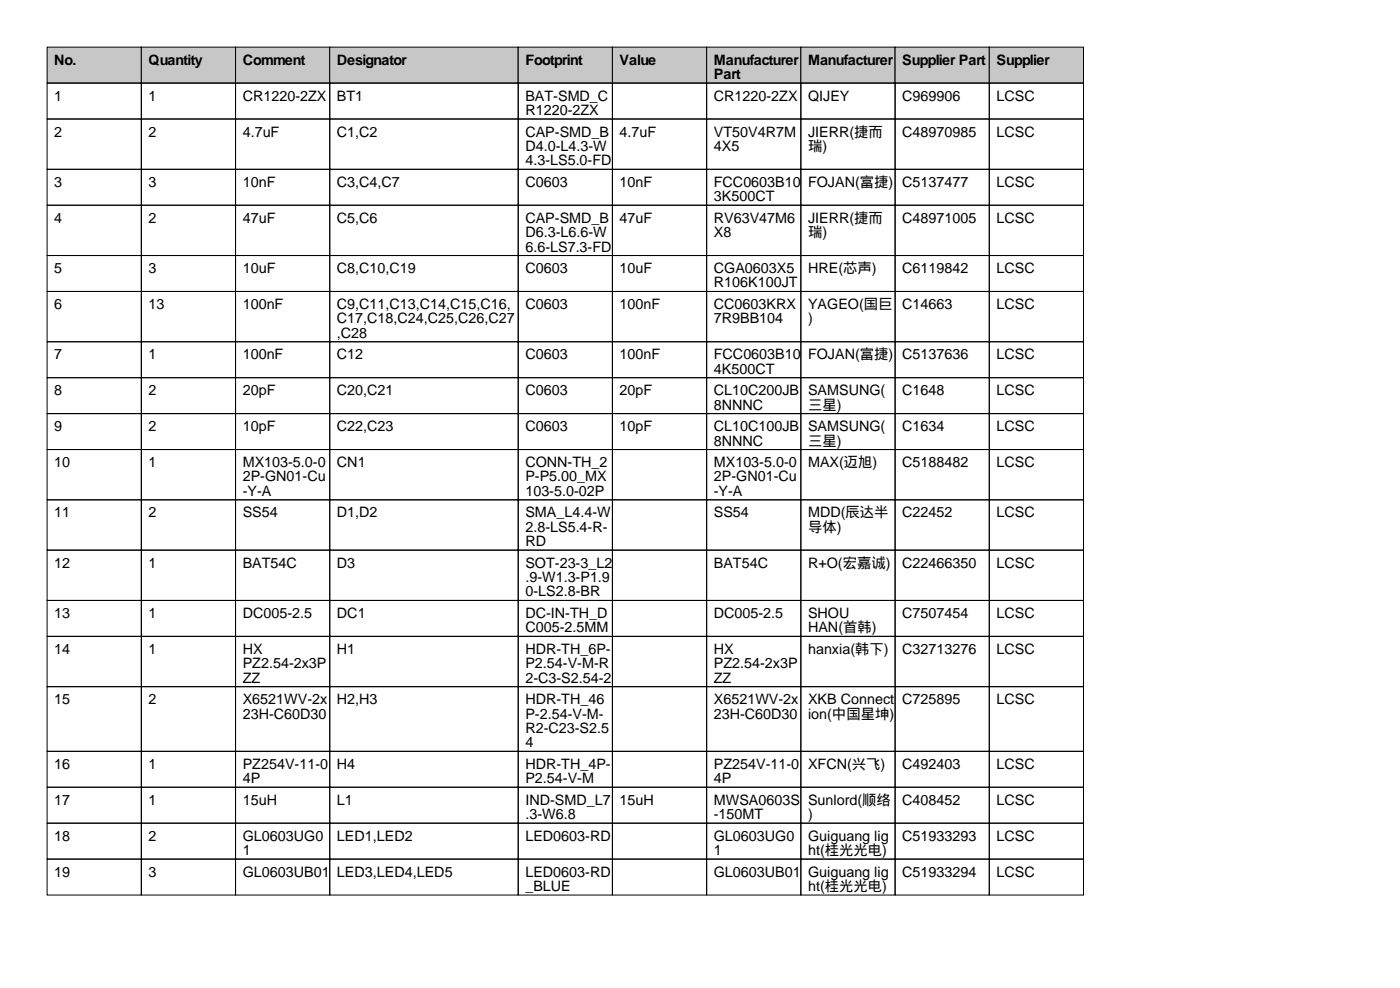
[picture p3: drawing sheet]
<svg xmlns="http://www.w3.org/2000/svg" width="297mm" height="210mm" viewBox="0 0 297 210" stroke-linecap="round" stroke-linejoin="round" font-family="sans-serif">
<defs><g id="words">
<g font-size="3">
<text x="11.5" y="13.7">No.</text>
<text x="31.5" y="13.7">Quantity</text>
<text x="51.5" y="13.7">Comment</text>
<text x="71.5" y="13.7">Designator</text>
<text x="111.5" y="13.7">Footprint</text>
<text x="131.5" y="13.7">Value</text>
<text x="151.5" y="13.7">Manufacturer</text>
<text x="151.5" y="16.8">Part</text>
<text x="171.5" y="13.7">Manufacturer</text>
<text x="191.5" y="13.7">Supplier Part</text>
<text x="211.5" y="13.7">Supplier</text>
<text x="11.5" y="21.3">1</text>
<text x="31.5" y="21.3">1</text>
<text x="51.5" y="21.3">CR1220-2ZX</text>
<text x="71.5" y="21.3">BT1</text>
<text x="111.5" y="21.3">BAT-SMD_C</text>
<text x="151.5" y="21.3">CR1220-2ZX</text>
<text x="171.5" y="21.3">QIJEY</text>
<text x="191.5" y="21.3">C969906</text>
<text x="211.5" y="21.3">LCSC</text>
<text x="11.5" y="29">2</text>
<text x="31.5" y="29">2</text>
<text x="51.5" y="29">4.7uF</text>
<text x="71.5" y="29">C1,C2</text>
<text x="111.5" y="24.4">R1220-2ZX</text>
<text x="111.5" y="29">CAP-SMD_B</text>
<text x="131.5" y="29">4.7uF</text>
<text x="151.5" y="29">VT50V4R7M</text>
<text x="171.5" y="29">JIERR(捷而</text>
<text x="191.5" y="29">C48970985</text>
<text x="211.5" y="29">LCSC</text>
<text x="111.5" y="32">D4.0-L4.3-W</text>
<text x="111.5" y="35.1">4.3-LS5.0-FD</text>
<text x="151.5" y="32">4X5</text>
<text x="171.5" y="32">瑞)</text>
<text x="11.5" y="39.6">3</text>
<text x="31.5" y="39.6">3</text>
<text x="51.5" y="39.6">10nF</text>
<text x="71.5" y="39.6">C3,C4,C7</text>
<text x="111.5" y="39.6">C0603</text>
<text x="131.5" y="39.6">10nF</text>
<text x="151.5" y="39.6">FCC0603B10</text>
<text x="171.5" y="39.6">FOJAN(富捷)</text>
<text x="191.5" y="39.6">C5137477</text>
<text x="211.5" y="39.6">LCSC</text>
<text x="11.5" y="47.2">4</text>
<text x="31.5" y="47.2">2</text>
<text x="51.5" y="47.2">47uF</text>
<text x="71.5" y="47.2">C5,C6</text>
<text x="111.5" y="47.2">CAP-SMD_B</text>
<text x="131.5" y="47.2">47uF</text>
<text x="151.5" y="42.7">3K500CT</text>
<text x="151.5" y="47.2">RV63V47M6</text>
<text x="171.5" y="47.2">JIERR(捷而</text>
<text x="191.5" y="47.2">C48971005</text>
<text x="211.5" y="47.2">LCSC</text>
<text x="111.5" y="50.3">D6.3-L6.6-W</text>
<text x="111.5" y="53.3">6.6-LS7.3-FD</text>
<text x="151.5" y="50.3">X8</text>
<text x="171.5" y="50.3">瑞)</text>
<text x="11.5" y="57.9">5</text>
<text x="31.5" y="57.9">3</text>
<text x="51.5" y="57.9">10uF</text>
<text x="71.5" y="57.9">C8,C10,C19</text>
<text x="111.5" y="57.9">C0603</text>
<text x="131.5" y="57.9">10uF</text>
<text x="151.5" y="57.9">CGA0603X5</text>
<text x="171.5" y="57.9">HRE(芯声)</text>
<text x="191.5" y="57.9">C6119842</text>
<text x="211.5" y="57.9">LCSC</text>
<text x="11.5" y="65.5">6</text>
<text x="31.5" y="65.5">13</text>
<text x="51.5" y="65.5">100nF</text>
<text x="71.5" y="65.5">C9,C11,C13,C14,C15,C16,</text>
<text x="111.5" y="65.5">C0603</text>
<text x="131.5" y="65.5">100nF</text>
<text x="151.5" y="61">R106K100JT</text>
<text x="151.5" y="65.5">CC0603KRX</text>
<text x="171.5" y="65.5">YAGEO(国巨</text>
<text x="191.5" y="65.5">C14663</text>
<text x="211.5" y="65.5">LCSC</text>
<text x="71.5" y="68.6">C17,C18,C24,C25,C26,C27</text>
<text x="71.5" y="71.6">,C28</text>
<text x="151.5" y="68.6">7R9BB104</text>
<text x="171.5" y="68.6">)</text>
<text x="11.5" y="76.2">7</text>
<text x="31.5" y="76.2">1</text>
<text x="51.5" y="76.2">100nF</text>
<text x="71.5" y="76.2">C12</text>
<text x="111.5" y="76.2">C0603</text>
<text x="131.5" y="76.2">100nF</text>
<text x="151.5" y="76.2">FCC0603B10</text>
<text x="171.5" y="76.2">FOJAN(富捷)</text>
<text x="191.5" y="76.2">C5137636</text>
<text x="211.5" y="76.2">LCSC</text>
<text x="11.5" y="83.8">8</text>
<text x="31.5" y="83.8">2</text>
<text x="51.5" y="83.8">20pF</text>
<text x="71.5" y="83.8">C20,C21</text>
<text x="111.5" y="83.8">C0603</text>
<text x="131.5" y="83.8">20pF</text>
<text x="151.5" y="79.3">4K500CT</text>
<text x="151.5" y="83.8">CL10C200JB</text>
<text x="171.5" y="83.8">SAMSUNG(</text>
<text x="191.5" y="83.8">C1648</text>
<text x="211.5" y="83.8">LCSC</text>
<text x="151.5" y="86.9">8NNNC</text>
<text x="171.5" y="86.9">三星)</text>
<text x="11.5" y="91.4">9</text>
<text x="31.5" y="91.4">2</text>
<text x="51.5" y="91.4">10pF</text>
<text x="71.5" y="91.4">C22,C23</text>
<text x="111.5" y="91.4">C0603</text>
<text x="131.5" y="91.4">10pF</text>
<text x="151.5" y="91.4">CL10C100JB</text>
<text x="151.5" y="94.5">8NNNC</text>
<text x="171.5" y="91.4">SAMSUNG(</text>
<text x="171.5" y="94.5">三星)</text>
<text x="191.5" y="91.4">C1634</text>
<text x="211.5" y="91.4">LCSC</text>
<text x="11.5" y="99.1">10</text>
<text x="31.5" y="99.1">1</text>
<text x="51.5" y="99.1">MX103-5.0-0</text>
<text x="71.5" y="99.1">CN1</text>
<text x="111.5" y="99.1">CONN-TH_2</text>
<text x="151.5" y="99.1">MX103-5.0-0</text>
<text x="171.5" y="99.1">MAX(迈旭)</text>
<text x="191.5" y="99.1">C5188482</text>
<text x="211.5" y="99.1">LCSC</text>
<text x="51.5" y="102.1">2P-GN01-Cu</text>
<text x="51.5" y="105.2">-Y-A</text>
<text x="111.5" y="102.1">P-P5.00_MX</text>
<text x="111.5" y="105.2">103-5.0-02P</text>
<text x="151.5" y="102.1">2P-GN01-Cu</text>
<text x="151.5" y="105.2">-Y-A</text>
<text x="11.5" y="109.7">11</text>
<text x="31.5" y="109.7">2</text>
<text x="51.5" y="109.7">SS54</text>
<text x="71.5" y="109.7">D1,D2</text>
<text x="111.5" y="109.7">SMA_L4.4-W</text>
<text x="111.5" y="112.8">2.8-LS5.4-R-</text>
<text x="151.5" y="109.7">SS54</text>
<text x="171.5" y="109.7">MDD(辰达半</text>
<text x="171.5" y="112.8">导体)</text>
<text x="191.5" y="109.7">C22452</text>
<text x="211.5" y="109.7">LCSC</text>
<text x="111.5" y="115.8">RD</text>
<text x="11.5" y="120.4">12</text>
<text x="31.5" y="120.4">1</text>
<text x="51.5" y="120.4">BAT54C</text>
<text x="71.5" y="120.4">D3</text>
<text x="111.5" y="120.4">SOT-23-3_L2</text>
<text x="111.5" y="123.4">.9-W1.3-P1.9</text>
<text x="151.5" y="120.4">BAT54C</text>
<text x="171.5" y="120.4">R+O(宏嘉诚)</text>
<text x="191.5" y="120.4">C22466350</text>
<text x="211.5" y="120.4">LCSC</text>
<text x="11.5" y="131.1">13</text>
<text x="31.5" y="131.1">1</text>
<text x="51.5" y="131.1">DC005-2.5</text>
<text x="71.5" y="131.1">DC1</text>
<text x="111.5" y="126.5">0-LS2.8-BR</text>
<text x="111.5" y="131.1">DC-IN-TH_D</text>
<text x="151.5" y="131.1">DC005-2.5</text>
<text x="171.5" y="131.1">SHOU</text>
<text x="191.5" y="131.1">C7507454</text>
<text x="211.5" y="131.1">LCSC</text>
<text x="111.5" y="134.1">C005-2.5MM</text>
<text x="171.5" y="134.1">HAN(首韩)</text>
<text x="11.5" y="138.7">14</text>
<text x="31.5" y="138.7">1</text>
<text x="51.5" y="138.7">HX</text>
<text x="51.5" y="141.7">PZ2.54-2x3P</text>
<text x="71.5" y="138.7">H1</text>
<text x="111.5" y="138.7">HDR-TH_6P-</text>
<text x="111.5" y="141.7">P2.54-V-M-R</text>
<text x="151.5" y="138.7">HX</text>
<text x="151.5" y="141.7">PZ2.54-2x3P</text>
<text x="171.5" y="138.7">hanxia(韩下)</text>
<text x="191.5" y="138.7">C32713276</text>
<text x="211.5" y="138.7">LCSC</text>
<text x="11.5" y="149.4">15</text>
<text x="31.5" y="149.4">2</text>
<text x="51.5" y="144.8">ZZ</text>
<text x="51.5" y="149.4">X6521WV-2x</text>
<text x="71.5" y="149.4">H2,H3</text>
<text x="111.5" y="144.8">2-C3-S2.54-2</text>
<text x="111.5" y="149.4">HDR-TH_46</text>
<text x="151.5" y="144.8">ZZ</text>
<text x="151.5" y="149.4">X6521WV-2x</text>
<text x="171.5" y="149.4">XKB Connect</text>
<text x="191.5" y="149.4">C725895</text>
<text x="211.5" y="149.4">LCSC</text>
<text x="51.5" y="152.4">23H-C60D30</text>
<text x="111.5" y="152.4">P-2.54-V-M-</text>
<text x="111.5" y="155.5">R2-C23-S2.5</text>
<text x="151.5" y="152.4">23H-C60D30</text>
<text x="171.5" y="152.4">ion(中国星坤)</text>
<text x="111.5" y="158.5">4</text>
<text x="11.5" y="163.1">16</text>
<text x="31.5" y="163.1">1</text>
<text x="51.5" y="163.1">PZ254V-11-0</text>
<text x="51.5" y="166.1">4P</text>
<text x="71.5" y="163.1">H4</text>
<text x="111.5" y="163.1">HDR-TH_4P-</text>
<text x="111.5" y="166.1">P2.54-V-M</text>
<text x="151.5" y="163.1">PZ254V-11-0</text>
<text x="151.5" y="166.1">4P</text>
<text x="171.5" y="163.1">XFCN(兴飞)</text>
<text x="191.5" y="163.1">C492403</text>
<text x="211.5" y="163.1">LCSC</text>
<text x="11.5" y="170.7">17</text>
<text x="31.5" y="170.7">1</text>
<text x="51.5" y="170.7">15uH</text>
<text x="71.5" y="170.7">L1</text>
<text x="111.5" y="170.7">IND-SMD_L7</text>
<text x="111.5" y="173.7">.3-W6.8</text>
<text x="131.5" y="170.7">15uH</text>
<text x="151.5" y="170.7">MWSA0603S</text>
<text x="151.5" y="173.7">-150MT</text>
<text x="171.5" y="170.7">Sunlord(顺络</text>
<text x="171.5" y="173.7">)</text>
<text x="191.5" y="170.7">C408452</text>
<text x="211.5" y="170.7">LCSC</text>
<text x="11.5" y="178.3">18</text>
<text x="31.5" y="178.3">2</text>
<text x="51.5" y="178.3">GL0603UG0</text>
<text x="71.5" y="178.3">LED1,LED2</text>
<text x="111.5" y="178.3">LED0603-RD</text>
<text x="151.5" y="178.3">GL0603UG0</text>
<text x="171.5" y="178.3">Guiguang lig</text>
<text x="191.5" y="178.3">C51933293</text>
<text x="211.5" y="178.3">LCSC</text>
<text x="11.5" y="185.9">19</text>
<text x="31.5" y="185.9">3</text>
<text x="51.5" y="181.4">1</text>
<text x="51.5" y="185.9">GL0603UB01</text>
<text x="71.5" y="185.9">LED3,LED4,LED5</text>
<text x="111.5" y="185.9">LED0603-RD</text>
<text x="151.5" y="181.4">1</text>
<text x="151.5" y="185.9">GL0603UB01</text>
<text x="171.5" y="181.4">ht(桂光光电)</text>
<text x="171.5" y="185.9">Guiguang lig</text>
<text x="191.5" y="185.9">C51933294</text>
<text x="211.5" y="185.9">LCSC</text>
<text x="111.5" y="189">_BLUE</text>
<text x="171.5" y="189">ht(桂光光电)</text>
</g>
</g></defs>
<g fill="#c7c7c7" stroke="#000" stroke-width=".21">
<path d="M10 10h20v7.6h-20z"/>
<path d="M30 10h20v7.6h-20z"/>
<path d="M50 10h20v7.6h-20z"/>
<path d="M70 10h40v7.6h-40z"/>
<path d="M110 10h20v7.6h-20z"/>
<path d="M130 10h20v7.6h-20z"/>
<path d="M150 10h20v7.6h-20z"/>
<path d="M170 10h20v7.6h-20z"/>
<path d="M190 10h20v7.6h-20z"/>
<path d="M210 10h20v7.6h-20z"/>
</g>
<g fill="none" stroke="#000" stroke-width=".21">
<path d="M10 17.6h20v7.6h-20zM30 17.6h20v7.6h-20zM50 17.6h20v7.6h-20zM70 17.6h40v7.6h-40zM110 17.6h20v7.6h-20zM130 17.6h20v7.6h-20zM150 17.6h20v7.6h-20zM170 17.6h20v7.6h-20zM190 17.6h20v7.6h-20zM210 17.6h20v7.6h-20zM10 25.2h20v10.7h-20zM10 35.9h20v7.6h-20z"/>
<path d="M30 25.2h20v10.7h-20zM30 35.9h20v7.6h-20zM50 25.2h20v10.7h-20zM50 35.9h20v7.6h-20zM70 25.2h40v10.7h-40zM70 35.9h40v7.6h-40zM110 25.2h20v10.7h-20zM110 35.9h20v7.6h-20zM130 25.2h20v10.7h-20zM130 35.9h20v7.6h-20zM150 25.2h20v10.7h-20zM150 35.9h20v7.6h-20z"/>
<path d="M170 25.2h20v10.7h-20zM170 35.9h20v7.6h-20zM190 25.2h20v10.7h-20zM190 35.9h20v7.6h-20zM210 25.2h20v10.7h-20zM210 35.9h20v7.6h-20zM10 43.5h20v10.7h-20zM10 54.2h20v7.6h-20zM30 43.5h20v10.7h-20zM30 54.2h20v7.6h-20zM50 43.5h20v10.7h-20zM50 54.2h20v7.6h-20z"/>
<path d="M70 43.5h40v10.7h-40zM70 54.2h40v7.6h-40zM110 43.5h20v10.7h-20zM110 54.2h20v7.6h-20zM130 43.5h20v10.7h-20zM130 54.2h20v7.6h-20zM150 43.5h20v10.7h-20zM150 54.2h20v7.6h-20zM170 43.5h20v10.7h-20zM170 54.2h20v7.6h-20zM190 43.5h20v10.7h-20zM190 54.2h20v7.6h-20z"/>
<path d="M210 43.5h20v10.7h-20zM210 54.2h20v7.6h-20zM10 61.8h20v10.7h-20zM10 72.5h20v7.6h-20zM30 61.8h20v10.7h-20zM30 72.5h20v7.6h-20zM50 61.8h20v10.7h-20zM50 72.5h20v7.6h-20zM70 61.8h40v10.7h-40zM70 72.5h40v7.6h-40zM110 61.8h20v10.7h-20zM110 72.5h20v7.6h-20z"/>
<path d="M130 61.8h20v10.7h-20zM130 72.5h20v7.6h-20zM150 61.8h20v10.7h-20zM150 72.5h20v7.6h-20zM170 61.8h20v10.7h-20zM170 72.5h20v7.6h-20zM190 61.8h20v10.7h-20zM190 72.5h20v7.6h-20zM210 61.8h20v10.7h-20zM210 72.5h20v7.6h-20zM10 80.1h20v7.6h-20zM10 87.7h20v7.6h-20z"/>
<path d="M10 95.3h20v10.7h-20zM30 80.1h20v7.6h-20zM30 87.7h20v7.6h-20zM30 95.3h20v10.7h-20zM50 80.1h20v7.6h-20zM50 87.7h20v7.6h-20zM50 95.3h20v10.7h-20zM70 80.1h40v7.6h-40zM70 87.7h40v7.6h-40zM70 95.3h40v10.7h-40zM110 80.1h20v7.6h-20zM110 87.7h20v7.6h-20z"/>
<path d="M110 95.3h20v10.7h-20zM130 80.1h20v7.6h-20zM130 87.7h20v7.6h-20zM130 95.3h20v10.7h-20zM150 80.1h20v7.6h-20zM150 87.7h20v7.6h-20zM150 95.3h20v10.7h-20zM170 80.1h20v7.6h-20zM170 87.7h20v7.6h-20zM170 95.3h20v10.7h-20zM190 80.1h20v7.6h-20zM190 87.7h20v7.6h-20z"/>
<path d="M190 95.3h20v10.7h-20zM210 80.1h20v7.6h-20zM210 87.7h20v7.6h-20zM210 95.3h20v10.7h-20zM10 106h20v10.7h-20zM10 116.7h20v10.6h-20zM30 106h20v10.7h-20zM30 116.7h20v10.6h-20zM50 106h20v10.7h-20zM50 116.7h20v10.6h-20zM70 106h40v10.7h-40zM70 116.7h40v10.6h-40z"/>
<path d="M110 106h20v10.7h-20zM110 116.7h20v10.6h-20zM130 106h20v10.7h-20zM130 116.7h20v10.6h-20zM150 106h20v10.7h-20zM150 116.7h20v10.6h-20zM170 106h20v10.7h-20zM170 116.7h20v10.6h-20zM190 106h20v10.7h-20zM190 116.7h20v10.6h-20zM210 106h20v10.7h-20zM210 116.7h20v10.6h-20z"/>
<path d="M10 127.3h20v7.7h-20zM10 135h20v10.6h-20zM30 127.3h20v7.7h-20zM30 135h20v10.6h-20zM50 127.3h20v7.7h-20zM50 135h20v10.6h-20zM70 127.3h40v7.7h-40zM70 135h40v10.6h-40zM110 127.3h20v7.7h-20zM110 135h20v10.6h-20zM130 127.3h20v7.7h-20zM130 135h20v10.6h-20z"/>
<path d="M150 127.3h20v7.7h-20zM150 135h20v10.6h-20zM170 127.3h20v7.7h-20zM170 135h20v10.6h-20zM190 127.3h20v7.7h-20zM190 135h20v10.6h-20zM210 127.3h20v7.7h-20zM210 135h20v10.6h-20zM10 145.6h20v13.8h-20zM10 159.4h20v7.6h-20zM30 145.6h20v13.8h-20zM30 159.4h20v7.6h-20z"/>
<path d="M50 145.6h20v13.8h-20zM50 159.4h20v7.6h-20zM70 145.6h40v13.8h-40zM70 159.4h40v7.6h-40zM110 145.6h20v13.8h-20zM110 159.4h20v7.6h-20zM130 145.6h20v13.8h-20zM130 159.4h20v7.6h-20zM150 145.6h20v13.8h-20zM150 159.4h20v7.6h-20zM170 145.6h20v13.8h-20zM170 159.4h20v7.6h-20z"/>
<path d="M190 145.6h20v13.8h-20zM190 159.4h20v7.6h-20zM210 145.6h20v13.8h-20zM210 159.4h20v7.6h-20zM10 167h20v7.6h-20zM10 174.6h20v7.6h-20zM30 167h20v7.6h-20zM30 174.6h20v7.6h-20zM50 167h20v7.6h-20zM50 174.6h20v7.6h-20zM70 167h40v7.6h-40zM70 174.6h40v7.6h-40z"/>
<path d="M110 167h20v7.6h-20zM110 174.6h20v7.6h-20zM130 167h20v7.6h-20zM130 174.6h20v7.6h-20zM150 167h20v7.6h-20zM150 174.6h20v7.6h-20zM170 167h20v7.6h-20zM170 174.6h20v7.6h-20zM190 167h20v7.6h-20zM190 174.6h20v7.6h-20zM210 167h20v7.6h-20zM210 174.6h20v7.6h-20z"/>
<path d="M10 182.2h20v7.6h-20zM30 182.2h20v7.6h-20zM50 182.2h20v7.6h-20zM70 182.2h40v7.6h-40zM110 182.2h20v7.6h-20zM130 182.2h20v7.6h-20zM150 182.2h20v7.6h-20zM170 182.2h20v7.6h-20zM190 182.2h20v7.6h-20zM210 182.2h20v7.6h-20z"/>
</g>
<use href="#words"/>
</svg>
